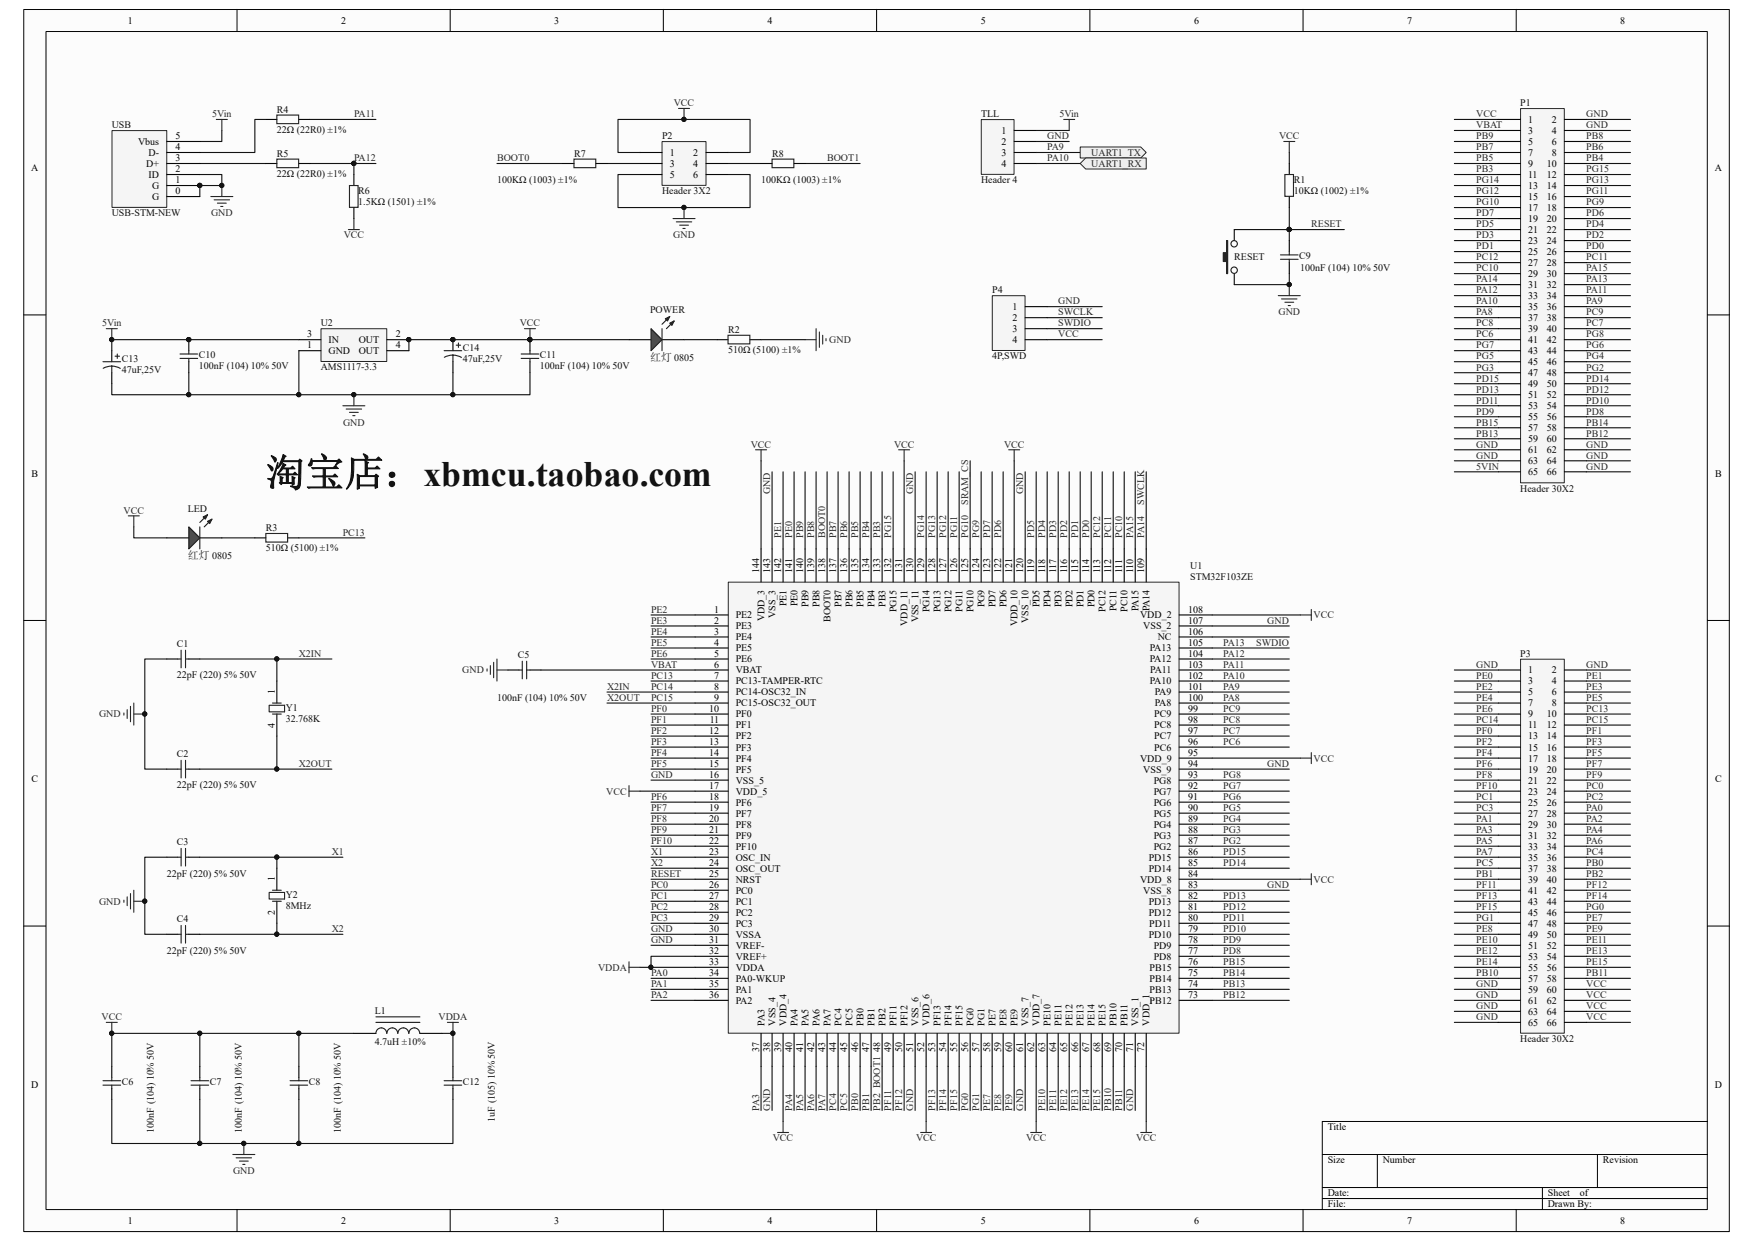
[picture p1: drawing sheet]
<svg xmlns="http://www.w3.org/2000/svg" width="297mm" height="210mm" viewBox="0 0 297 210" stroke-linecap="round" stroke-linejoin="round" font-family="sans-serif">
<defs><g id="words">
<text font-size="6.6" fill="#0e0e0e" x="45" y="82.3">淘宝店：xbmcu.taobao.com</text>
<g font-size="1.9" fill="#0e0e0e">
<text x="110.1" y="61">红灯 0805</text>
<text x="31.8" y="94.6">红灯 0805</text>
</g>
<g font-size="1.7">
<text x="21.6" y="4">1</text>
<text x="57.7" y="4">2</text>
<text x="93.9" y="4">3</text>
<text x="130" y="4">4</text>
<text x="166.1" y="4">5</text>
<text x="202.2" y="4">6</text>
<text x="238.2" y="4">7</text>
<text x="274.4" y="4">8</text>
<text x="29.7" y="23.6">5</text>
<text x="169.6" y="22.6">1</text>
<text x="258.7" y="20.8">1</text>
<text x="258.7" y="22.6">3</text>
<text x="262.8" y="20.8">2</text>
<text x="262.8" y="22.6">4</text>
<text x="5.3" y="29">A</text>
<text x="23.4" y="24.5">Vbus</text>
<text x="24.8" y="28.2">D+</text>
<text x="25.1" y="26.4">D-</text>
<text x="29.7" y="27.3">3</text>
<text x="29.7" y="25.4">4</text>
<text x="29.7" y="29.2">2</text>
<text x="113.4" y="26.4">1</text>
<text x="113.4" y="28.2">3</text>
<text x="117.4" y="26.4">2</text>
<text x="117.4" y="28.2">4</text>
<text x="169.6" y="24.5">2</text>
<text x="169.6" y="26.4">3</text>
<text x="169.6" y="28.2">4</text>
<text x="258.7" y="24.5">5</text>
<text x="258.7" y="26.4">7</text>
<text x="258.7" y="28.2">9</text>
<text x="261.9" y="28.2">10</text>
<text x="262.8" y="24.5">6</text>
<text x="262.8" y="26.4">8</text>
<text x="290.4" y="29">A</text>
<text x="25.1" y="30.1">ID</text>
<text x="25.7" y="32">G</text>
<text x="25.7" y="33.8">G</text>
<text x="29.7" y="31">1</text>
<text x="29.7" y="32.9">0</text>
<text x="113.4" y="30.1">5</text>
<text x="117.4" y="30.1">6</text>
<text x="258.7" y="30.1">11</text>
<text x="258.7" y="32">13</text>
<text x="258.7" y="33.8">15</text>
<text x="258.7" y="35.7">17</text>
<text x="261.9" y="30.1">12</text>
<text x="261.9" y="32">14</text>
<text x="261.9" y="33.8">16</text>
<text x="261.9" y="35.7">18</text>
<text x="258.7" y="37.5">19</text>
<text x="258.7" y="39.4">21</text>
<text x="258.7" y="41.3">23</text>
<text x="261.9" y="37.5">20</text>
<text x="261.9" y="39.4">22</text>
<text x="261.9" y="41.3">24</text>
<text x="258.7" y="43.1">25</text>
<text x="258.7" y="45">27</text>
<text x="258.7" y="46.9">29</text>
<text x="261.9" y="43.1">26</text>
<text x="261.9" y="45">28</text>
<text x="261.9" y="46.9">30</text>
<text x="171.4" y="52.5">1</text>
<text x="258.7" y="48.7">31</text>
<text x="258.7" y="50.6">33</text>
<text x="258.7" y="52.5">35</text>
<text x="261.9" y="48.7">32</text>
<text x="261.9" y="50.6">34</text>
<text x="261.9" y="52.5">36</text>
<text x="52" y="59">1</text>
<text x="52" y="57.1">3</text>
<text x="55.6" y="59.9">GND</text>
<text x="55.6" y="58">IN</text>
<text x="60.7" y="58">OUT</text>
<text x="60.7" y="59.9">OUT</text>
<text x="67" y="57.1">2</text>
<text x="67" y="59">4</text>
<text x="171.4" y="54.3">2</text>
<text x="171.4" y="56.2">3</text>
<text x="171.4" y="58">4</text>
<text x="258.7" y="54.3">37</text>
<text x="258.7" y="56.2">39</text>
<text x="258.7" y="58">41</text>
<text x="258.7" y="59.9">43</text>
<text x="261.9" y="54.3">38</text>
<text x="261.9" y="56.2">40</text>
<text x="261.9" y="58">42</text>
<text x="261.9" y="59.9">44</text>
<text x="258.7" y="61.8">45</text>
<text x="258.7" y="63.6">47</text>
<text x="258.7" y="65.5">49</text>
<text x="261.9" y="61.8">46</text>
<text x="261.9" y="63.6">48</text>
<text x="261.9" y="65.5">50</text>
<text x="258.7" y="67.4">51</text>
<text x="258.7" y="69.2">53</text>
<text x="258.7" y="71.1">55</text>
<text x="261.9" y="67.4">52</text>
<text x="261.9" y="69.2">54</text>
<text x="261.9" y="71.1">56</text>
<text x="258.7" y="72.9">57</text>
<text x="258.7" y="74.8">59</text>
<text x="258.7" y="76.7">61</text>
<text x="261.9" y="72.9">58</text>
<text x="261.9" y="74.8">60</text>
<text x="261.9" y="76.7">62</text>
<text x="5.3" y="80.6">B</text>
<text x="258.7" y="78.5">63</text>
<text x="258.7" y="80.4">65</text>
<text x="261.9" y="78.5">64</text>
<text x="261.9" y="80.4">66</text>
<text x="290.4" y="80.6">B</text>
<text x="128.5" y="97" transform="rotate(-90 128.5 97)">144</text>
<text x="130.4" y="97" transform="rotate(-90 130.4 97)">143</text>
<text x="132.2" y="97" transform="rotate(-90 132.2 97)">142</text>
<text x="134.1" y="97" transform="rotate(-90 134.1 97)">141</text>
<text x="136" y="97" transform="rotate(-90 136 97)">140</text>
<text x="137.8" y="97" transform="rotate(-90 137.8 97)">139</text>
<text x="139.7" y="97" transform="rotate(-90 139.7 97)">138</text>
<text x="141.6" y="97" transform="rotate(-90 141.6 97)">137</text>
<text x="143.4" y="97" transform="rotate(-90 143.4 97)">136</text>
<text x="145.3" y="97" transform="rotate(-90 145.3 97)">135</text>
<text x="147.1" y="97" transform="rotate(-90 147.1 97)">134</text>
<text x="149" y="97" transform="rotate(-90 149 97)">133</text>
<text x="150.9" y="97" transform="rotate(-90 150.9 97)">132</text>
<text x="152.7" y="97" transform="rotate(-90 152.7 97)">131</text>
<text x="154.6" y="97" transform="rotate(-90 154.6 97)">130</text>
<text x="156.5" y="97" transform="rotate(-90 156.5 97)">129</text>
<text x="158.3" y="97" transform="rotate(-90 158.3 97)">128</text>
<text x="160.2" y="97" transform="rotate(-90 160.2 97)">127</text>
<text x="162" y="97" transform="rotate(-90 162 97)">126</text>
<text x="163.9" y="97" transform="rotate(-90 163.9 97)">125</text>
<text x="165.8" y="97" transform="rotate(-90 165.8 97)">124</text>
<text x="167.6" y="97" transform="rotate(-90 167.6 97)">123</text>
<text x="169.5" y="97" transform="rotate(-90 169.5 97)">122</text>
<text x="171.4" y="97" transform="rotate(-90 171.4 97)">121</text>
<text x="173.2" y="97" transform="rotate(-90 173.2 97)">120</text>
<text x="175.1" y="97" transform="rotate(-90 175.1 97)">119</text>
<text x="176.9" y="97" transform="rotate(-90 176.9 97)">118</text>
<text x="178.8" y="97" transform="rotate(-90 178.8 97)">117</text>
<text x="180.7" y="97" transform="rotate(-90 180.7 97)">116</text>
<text x="182.5" y="97" transform="rotate(-90 182.5 97)">115</text>
<text x="184.4" y="97" transform="rotate(-90 184.4 97)">114</text>
<text x="186.3" y="97" transform="rotate(-90 186.3 97)">113</text>
<text x="188.1" y="97" transform="rotate(-90 188.1 97)">112</text>
<text x="190" y="97" transform="rotate(-90 190 97)">111</text>
<text x="191.9" y="97" transform="rotate(-90 191.9 97)">110</text>
<text x="193.7" y="97" transform="rotate(-90 193.7 97)">109</text>
<text x="120.9" y="103.7">1</text>
<text x="120.9" y="105.6">2</text>
<text x="120.9" y="107.4">3</text>
<text x="124.6" y="104.6">PE2</text>
<text x="124.6" y="106.5">PE3</text>
<text x="129.5" y="105.1" transform="rotate(-90 129.5 105.1)">VDD_3</text>
<text x="131.3" y="104.6" transform="rotate(-90 131.3 104.6)">VSS_3</text>
<text x="133.2" y="102.6" transform="rotate(-90 133.2 102.6)">PE1</text>
<text x="135" y="102.6" transform="rotate(-90 135 102.6)">PE0</text>
<text x="136.9" y="102.7" transform="rotate(-90 136.9 102.7)">PB9</text>
<text x="138.8" y="102.7" transform="rotate(-90 138.8 102.7)">PB8</text>
<text x="140.6" y="105.2" transform="rotate(-90 140.6 105.2)">BOOT0</text>
<text x="142.5" y="102.7" transform="rotate(-90 142.5 102.7)">PB7</text>
<text x="144.4" y="102.7" transform="rotate(-90 144.4 102.7)">PB6</text>
<text x="146.2" y="102.7" transform="rotate(-90 146.2 102.7)">PB5</text>
<text x="148.1" y="102.7" transform="rotate(-90 148.1 102.7)">PB4</text>
<text x="149.9" y="102.7" transform="rotate(-90 149.9 102.7)">PB3</text>
<text x="151.8" y="103.6" transform="rotate(-90 151.8 103.6)">PG15</text>
<text x="153.7" y="105.9" transform="rotate(-90 153.7 105.9)">VDD_11</text>
<text x="155.5" y="105.3" transform="rotate(-90 155.5 105.3)">VSS_11</text>
<text x="157.4" y="103.6" transform="rotate(-90 157.4 103.6)">PG14</text>
<text x="159.3" y="103.6" transform="rotate(-90 159.3 103.6)">PG13</text>
<text x="161.1" y="103.6" transform="rotate(-90 161.1 103.6)">PG12</text>
<text x="163" y="103.5" transform="rotate(-90 163 103.5)">PG11</text>
<text x="164.8" y="103.6" transform="rotate(-90 164.8 103.6)">PG10</text>
<text x="166.7" y="102.8" transform="rotate(-90 166.7 102.8)">PG9</text>
<text x="168.6" y="102.8" transform="rotate(-90 168.6 102.8)">PD7</text>
<text x="170.4" y="102.8" transform="rotate(-90 170.4 102.8)">PD6</text>
<text x="172.3" y="106" transform="rotate(-90 172.3 106)">VDD_10</text>
<text x="174.2" y="105.4" transform="rotate(-90 174.2 105.4)">VSS_10</text>
<text x="176" y="102.8" transform="rotate(-90 176 102.8)">PD5</text>
<text x="177.9" y="102.8" transform="rotate(-90 177.9 102.8)">PD4</text>
<text x="179.7" y="102.8" transform="rotate(-90 179.7 102.8)">PD3</text>
<text x="181.6" y="102.8" transform="rotate(-90 181.6 102.8)">PD2</text>
<text x="183.5" y="102.8" transform="rotate(-90 183.5 102.8)">PD1</text>
<text x="185.3" y="102.8" transform="rotate(-90 185.3 102.8)">PD0</text>
<text x="187.2" y="103.5" transform="rotate(-90 187.2 103.5)">PC12</text>
<text x="189.1" y="103.5" transform="rotate(-90 189.1 103.5)">PC11</text>
<text x="190.9" y="103.5" transform="rotate(-90 190.9 103.5)">PC10</text>
<text x="192.8" y="103.5" transform="rotate(-90 192.8 103.5)">PA15</text>
<text x="193" y="104.6">VDD_2</text>
<text x="193.6" y="106.5">VSS_2</text>
<text x="194.6" y="103.5" transform="rotate(-90 194.6 103.5)">PA14</text>
<text x="201.2" y="107.4">106</text>
<text x="201.2" y="105.6">107</text>
<text x="201.2" y="103.7">108</text>
<text x="120.9" y="109.3">4</text>
<text x="120.9" y="111.2">5</text>
<text x="120.9" y="113">6</text>
<text x="124.6" y="108.4">PE4</text>
<text x="124.6" y="110.2">PE5</text>
<text x="124.6" y="112.1">PE6</text>
<text x="124.6" y="114">VBAT</text>
<text x="194.7" y="112.1">PA12</text>
<text x="194.7" y="110.2">PA13</text>
<text x="194.8" y="114">PA11</text>
<text x="196" y="108.4">NC</text>
<text x="201.2" y="113">103</text>
<text x="201.2" y="111.2">104</text>
<text x="201.2" y="109.3">105</text>
<text x="258.7" y="114">1</text>
<text x="262.8" y="114">2</text>
<text x="46.5" y="117.5" transform="rotate(-90 46.5 117.5)">1</text>
<text x="120.9" y="114.9">7</text>
<text x="120.9" y="116.8">8</text>
<text x="120.9" y="118.6">9</text>
<text x="124.6" y="115.8">PC13-TAMPER-RTC</text>
<text x="124.6" y="117.7">PC14-OSC32_IN</text>
<text x="124.6" y="119.5">PC15-OSC32_OUT</text>
<text x="194.7" y="115.8">PA10</text>
<text x="195.5" y="119.5">PA8</text>
<text x="195.5" y="117.7">PA9</text>
<text x="201.2" y="118.6">100</text>
<text x="201.2" y="116.8">101</text>
<text x="201.2" y="114.9">102</text>
<text x="258.7" y="115.8">3</text>
<text x="258.7" y="117.7">5</text>
<text x="258.7" y="119.5">7</text>
<text x="262.8" y="115.8">4</text>
<text x="262.8" y="117.7">6</text>
<text x="262.8" y="119.5">8</text>
<text x="46.5" y="123.1" transform="rotate(-90 46.5 123.1)">4</text>
<text x="120.1" y="120.5">10</text>
<text x="120.1" y="124.2">12</text>
<text x="120.2" y="122.3">11</text>
<text x="124.6" y="121.4">PF0</text>
<text x="124.6" y="123.3">PF1</text>
<text x="124.6" y="125.1">PF2</text>
<text x="195.4" y="125.1">PC7</text>
<text x="195.4" y="123.3">PC8</text>
<text x="195.4" y="121.4">PC9</text>
<text x="201.2" y="124.2">97</text>
<text x="201.2" y="122.3">98</text>
<text x="201.2" y="120.5">99</text>
<text x="258.7" y="121.4">9</text>
<text x="258.7" y="123.3">11</text>
<text x="258.7" y="125.1">13</text>
<text x="261.9" y="121.4">10</text>
<text x="261.9" y="123.3">12</text>
<text x="261.9" y="125.1">14</text>
<text x="120.1" y="126.1">13</text>
<text x="120.1" y="127.9">14</text>
<text x="120.1" y="129.8">15</text>
<text x="120.1" y="131.7">16</text>
<text x="124.6" y="127">PF3</text>
<text x="124.6" y="128.9">PF4</text>
<text x="124.6" y="130.7">PF5</text>
<text x="193" y="128.9">VDD_9</text>
<text x="193.6" y="130.7">VSS_9</text>
<text x="195.4" y="127">PC6</text>
<text x="201.2" y="129.8">94</text>
<text x="201.2" y="126.1">96</text>
<text x="201.2" y="131.7">93</text>
<text x="201.2" y="127.9">95</text>
<text x="258.7" y="127">15</text>
<text x="258.7" y="128.9">17</text>
<text x="258.7" y="130.7">19</text>
<text x="261.9" y="127">16</text>
<text x="261.9" y="128.9">18</text>
<text x="261.9" y="130.7">20</text>
<text x="5.3" y="132.3">C</text>
<text x="120.1" y="133.5">17</text>
<text x="120.1" y="135.4">18</text>
<text x="120.1" y="137.2">19</text>
<text x="124.6" y="132.6">VSS_5</text>
<text x="124.6" y="134.5">VDD_5</text>
<text x="124.6" y="136.3">PF6</text>
<text x="195.4" y="136.3">PG6</text>
<text x="195.4" y="134.5">PG7</text>
<text x="195.4" y="132.6">PG8</text>
<text x="201.2" y="137.2">90</text>
<text x="201.2" y="135.4">91</text>
<text x="201.2" y="133.5">92</text>
<text x="258.7" y="132.6">21</text>
<text x="258.7" y="134.5">23</text>
<text x="258.7" y="136.3">25</text>
<text x="261.9" y="132.6">22</text>
<text x="261.9" y="134.5">24</text>
<text x="261.9" y="136.3">26</text>
<text x="290.4" y="132.3">C</text>
<text x="120.1" y="139.1">20</text>
<text x="120.1" y="141">21</text>
<text x="120.1" y="142.8">22</text>
<text x="124.6" y="138.2">PF7</text>
<text x="124.6" y="140">PF8</text>
<text x="124.6" y="141.9">PF9</text>
<text x="124.6" y="143.8">PF10</text>
<text x="195.4" y="143.8">PG2</text>
<text x="195.4" y="141.9">PG3</text>
<text x="195.4" y="140">PG4</text>
<text x="195.4" y="138.2">PG5</text>
<text x="201.2" y="142.8">87</text>
<text x="201.2" y="141">88</text>
<text x="201.2" y="139.1">89</text>
<text x="258.7" y="138.2">27</text>
<text x="258.7" y="140">29</text>
<text x="258.7" y="141.9">31</text>
<text x="258.7" y="143.8">33</text>
<text x="261.9" y="138.2">28</text>
<text x="261.9" y="140">30</text>
<text x="261.9" y="141.9">32</text>
<text x="261.9" y="143.8">34</text>
<text x="46.5" y="149.1" transform="rotate(-90 46.5 149.1)">1</text>
<text x="120.1" y="144.7">23</text>
<text x="120.1" y="146.6">24</text>
<text x="120.1" y="148.4">25</text>
<text x="124.6" y="145.6">OSC_IN</text>
<text x="124.6" y="147.5">OSC_OUT</text>
<text x="124.6" y="149.4">NRST</text>
<text x="193" y="149.4">VDD_8</text>
<text x="194.5" y="147.5">PD14</text>
<text x="194.5" y="145.6">PD15</text>
<text x="201.2" y="146.6">85</text>
<text x="201.2" y="144.7">86</text>
<text x="201.2" y="148.4">84</text>
<text x="258.7" y="145.6">35</text>
<text x="258.7" y="147.5">37</text>
<text x="258.7" y="149.4">39</text>
<text x="261.9" y="145.6">36</text>
<text x="261.9" y="147.5">38</text>
<text x="261.9" y="149.4">40</text>
<text x="46.5" y="154.9" transform="rotate(-90 46.5 154.9)">2</text>
<text x="120.1" y="150.3">26</text>
<text x="120.1" y="152.1">27</text>
<text x="120.1" y="154">28</text>
<text x="120.1" y="155.9">29</text>
<text x="124.6" y="151.2">PC0</text>
<text x="124.6" y="153.1">PC1</text>
<text x="124.6" y="154.9">PC2</text>
<text x="193.6" y="151.2">VSS_8</text>
<text x="194.5" y="154.9">PD12</text>
<text x="194.5" y="153.1">PD13</text>
<text x="201.2" y="155.9">80</text>
<text x="201.2" y="154">81</text>
<text x="201.2" y="152.1">82</text>
<text x="201.2" y="150.3">83</text>
<text x="258.7" y="151.2">41</text>
<text x="258.7" y="153.1">43</text>
<text x="258.7" y="154.9">45</text>
<text x="261.9" y="151.2">42</text>
<text x="261.9" y="153.1">44</text>
<text x="261.9" y="154.9">46</text>
<text x="120.1" y="157.7">30</text>
<text x="120.1" y="159.6">31</text>
<text x="120.1" y="161.5">32</text>
<text x="124.6" y="156.8">PC3</text>
<text x="124.6" y="158.7">VSSA</text>
<text x="124.6" y="160.5">VREF-</text>
<text x="194.5" y="158.7">PD10</text>
<text x="194.6" y="156.8">PD11</text>
<text x="195.4" y="160.5">PD9</text>
<text x="201.2" y="157.7">79</text>
<text x="201.2" y="161.5">77</text>
<text x="201.2" y="159.6">78</text>
<text x="258.7" y="156.8">47</text>
<text x="258.7" y="158.7">49</text>
<text x="258.7" y="160.5">51</text>
<text x="261.9" y="156.8">48</text>
<text x="261.9" y="158.7">50</text>
<text x="261.9" y="160.5">52</text>
<text x="120.1" y="163.3">33</text>
<text x="120.1" y="165.2">34</text>
<text x="120.1" y="167">35</text>
<text x="124.6" y="162.4">VREF+</text>
<text x="124.6" y="164.3">VDDA</text>
<text x="124.6" y="166.1">PA0-WKUP</text>
<text x="124.6" y="168">PA1</text>
<text x="194.6" y="168">PB13</text>
<text x="194.6" y="166.1">PB14</text>
<text x="194.6" y="164.3">PB15</text>
<text x="195.4" y="162.4">PD8</text>
<text x="201.2" y="167">74</text>
<text x="201.2" y="165.2">75</text>
<text x="201.2" y="163.3">76</text>
<text x="258.7" y="162.4">53</text>
<text x="258.7" y="164.3">55</text>
<text x="258.7" y="166.1">57</text>
<text x="258.7" y="168">59</text>
<text x="261.9" y="162.4">54</text>
<text x="261.9" y="164.3">56</text>
<text x="261.9" y="166.1">58</text>
<text x="261.9" y="168">60</text>
<text x="120.1" y="168.9">36</text>
<text x="124.6" y="169.8">PA2</text>
<text x="129.5" y="173.6" transform="rotate(-90 129.5 173.6)">PA3</text>
<text x="131.3" y="173.6" transform="rotate(-90 131.3 173.6)">VSS_4</text>
<text x="133.2" y="173.6" transform="rotate(-90 133.2 173.6)">VDD_4</text>
<text x="135" y="173.6" transform="rotate(-90 135 173.6)">PA4</text>
<text x="136.9" y="173.6" transform="rotate(-90 136.9 173.6)">PA5</text>
<text x="138.8" y="173.6" transform="rotate(-90 138.8 173.6)">PA6</text>
<text x="140.6" y="173.6" transform="rotate(-90 140.6 173.6)">PA7</text>
<text x="142.5" y="173.6" transform="rotate(-90 142.5 173.6)">PC4</text>
<text x="144.4" y="173.6" transform="rotate(-90 144.4 173.6)">PC5</text>
<text x="146.2" y="173.6" transform="rotate(-90 146.2 173.6)">PB0</text>
<text x="148.1" y="173.6" transform="rotate(-90 148.1 173.6)">PB1</text>
<text x="149.9" y="173.6" transform="rotate(-90 149.9 173.6)">PB2</text>
<text x="151.8" y="173.6" transform="rotate(-90 151.8 173.6)">PF11</text>
<text x="153.7" y="173.6" transform="rotate(-90 153.7 173.6)">PF12</text>
<text x="155.5" y="173.6" transform="rotate(-90 155.5 173.6)">VSS_6</text>
<text x="157.4" y="173.6" transform="rotate(-90 157.4 173.6)">VDD_6</text>
<text x="159.3" y="173.6" transform="rotate(-90 159.3 173.6)">PF13</text>
<text x="161.1" y="173.6" transform="rotate(-90 161.1 173.6)">PF14</text>
<text x="163" y="173.6" transform="rotate(-90 163 173.6)">PF15</text>
<text x="164.8" y="173.6" transform="rotate(-90 164.8 173.6)">PG0</text>
<text x="166.7" y="173.6" transform="rotate(-90 166.7 173.6)">PG1</text>
<text x="168.6" y="173.6" transform="rotate(-90 168.6 173.6)">PE7</text>
<text x="170.4" y="173.6" transform="rotate(-90 170.4 173.6)">PE8</text>
<text x="172.3" y="173.6" transform="rotate(-90 172.3 173.6)">PE9</text>
<text x="174.2" y="173.6" transform="rotate(-90 174.2 173.6)">VSS_7</text>
<text x="176" y="173.6" transform="rotate(-90 176 173.6)">VDD_7</text>
<text x="177.9" y="173.6" transform="rotate(-90 177.9 173.6)">PE10</text>
<text x="179.7" y="173.6" transform="rotate(-90 179.7 173.6)">PE11</text>
<text x="181.6" y="173.6" transform="rotate(-90 181.6 173.6)">PE12</text>
<text x="183.5" y="173.6" transform="rotate(-90 183.5 173.6)">PE13</text>
<text x="185.3" y="173.6" transform="rotate(-90 185.3 173.6)">PE14</text>
<text x="187.2" y="173.6" transform="rotate(-90 187.2 173.6)">PE15</text>
<text x="189.1" y="173.6" transform="rotate(-90 189.1 173.6)">PB10</text>
<text x="190.9" y="173.6" transform="rotate(-90 190.9 173.6)">PB11</text>
<text x="192.8" y="173.6" transform="rotate(-90 192.8 173.6)">VSS_1</text>
<text x="194.6" y="173.6" transform="rotate(-90 194.6 173.6)">VDD_1</text>
<text x="194.6" y="169.8">PB12</text>
<text x="201.2" y="168.9">73</text>
<text x="258.7" y="169.8">61</text>
<text x="258.7" y="171.7">63</text>
<text x="258.7" y="173.6">65</text>
<text x="261.9" y="169.8">62</text>
<text x="261.9" y="171.7">64</text>
<text x="261.9" y="173.6">66</text>
<text x="128.5" y="178.1" transform="rotate(-90 128.5 178.1)">37</text>
<text x="130.4" y="178.1" transform="rotate(-90 130.4 178.1)">38</text>
<text x="132.2" y="178.1" transform="rotate(-90 132.2 178.1)">39</text>
<text x="134.1" y="178.1" transform="rotate(-90 134.1 178.1)">40</text>
<text x="136" y="178.1" transform="rotate(-90 136 178.1)">41</text>
<text x="137.8" y="178.1" transform="rotate(-90 137.8 178.1)">42</text>
<text x="139.7" y="178.1" transform="rotate(-90 139.7 178.1)">43</text>
<text x="141.6" y="178.1" transform="rotate(-90 141.6 178.1)">44</text>
<text x="143.4" y="178.1" transform="rotate(-90 143.4 178.1)">45</text>
<text x="145.3" y="178.1" transform="rotate(-90 145.3 178.1)">46</text>
<text x="147.1" y="178.1" transform="rotate(-90 147.1 178.1)">47</text>
<text x="149" y="178.1" transform="rotate(-90 149 178.1)">48</text>
<text x="150.9" y="178.1" transform="rotate(-90 150.9 178.1)">49</text>
<text x="152.7" y="178.1" transform="rotate(-90 152.7 178.1)">50</text>
<text x="154.6" y="178.1" transform="rotate(-90 154.6 178.1)">51</text>
<text x="156.5" y="178.1" transform="rotate(-90 156.5 178.1)">52</text>
<text x="158.3" y="178.1" transform="rotate(-90 158.3 178.1)">53</text>
<text x="160.2" y="178.1" transform="rotate(-90 160.2 178.1)">54</text>
<text x="162" y="178.1" transform="rotate(-90 162 178.1)">55</text>
<text x="163.9" y="178.1" transform="rotate(-90 163.9 178.1)">56</text>
<text x="165.8" y="178.1" transform="rotate(-90 165.8 178.1)">57</text>
<text x="167.6" y="178.1" transform="rotate(-90 167.6 178.1)">58</text>
<text x="169.5" y="178.1" transform="rotate(-90 169.5 178.1)">59</text>
<text x="171.4" y="178.1" transform="rotate(-90 171.4 178.1)">60</text>
<text x="173.2" y="178.1" transform="rotate(-90 173.2 178.1)">61</text>
<text x="175.1" y="178.1" transform="rotate(-90 175.1 178.1)">62</text>
<text x="176.9" y="178.1" transform="rotate(-90 176.9 178.1)">63</text>
<text x="178.8" y="178.1" transform="rotate(-90 178.8 178.1)">64</text>
<text x="180.7" y="178.1" transform="rotate(-90 180.7 178.1)">65</text>
<text x="182.5" y="178.1" transform="rotate(-90 182.5 178.1)">66</text>
<text x="184.4" y="178.1" transform="rotate(-90 184.4 178.1)">67</text>
<text x="186.3" y="178.1" transform="rotate(-90 186.3 178.1)">68</text>
<text x="188.1" y="178.1" transform="rotate(-90 188.1 178.1)">69</text>
<text x="190" y="178.1" transform="rotate(-90 190 178.1)">70</text>
<text x="191.9" y="178.1" transform="rotate(-90 191.9 178.1)">71</text>
<text x="193.7" y="178.1" transform="rotate(-90 193.7 178.1)">72</text>
<text x="5.3" y="184.1">D</text>
<text x="290.4" y="184.1">D</text>
<text x="224.8" y="191.3">Title</text>
<text x="224.8" y="196.8">Size</text>
<text x="234.1" y="196.8">Number</text>
<text x="271.4" y="196.8">Revision</text>
<text x="224.8" y="202.4">Date:</text>
<text x="262.1" y="202.4">Sheet</text>
<text x="267.5" y="202.4">of</text>
<text x="21.6" y="207.1">1</text>
<text x="57.7" y="207.1">2</text>
<text x="93.9" y="207.1">3</text>
<text x="130" y="207.1">4</text>
<text x="166.1" y="207.1">5</text>
<text x="202.2" y="207.1">6</text>
<text x="224.8" y="204.3">File:</text>
<text x="238.2" y="207.1">7</text>
<text x="262.1" y="204.3">Drawn By:</text>
<text x="274.4" y="207.1">8</text>
</g>
<g font-size="1.7" fill="#262626">
<text x="114.1" y="18">VCC</text>
<text x="35.9" y="19.9">5Vin</text>
<text x="59.9" y="19.9">PA11</text>
<text x="177.3" y="23.6">GND</text>
<text x="179.4" y="19.9">5Vin</text>
<text x="216.6" y="23.6">VCC</text>
<text x="250" y="19.9">VCC</text>
<text x="250" y="21.7">VBAT</text>
<text x="250" y="23.6">PB9</text>
<text x="268.6" y="19.9">GND</text>
<text x="268.6" y="21.7">GND</text>
<text x="268.6" y="23.6">PB8</text>
<text x="59.9" y="27.3">PA12</text>
<text x="84.2" y="27.3">BOOT0</text>
<text x="140" y="27.3">BOOT1</text>
<text x="177.3" y="25.4">PA9</text>
<text x="177.3" y="27.3">PA10</text>
<text x="184.8" y="26.4">UART1_TX</text>
<text x="184.8" y="28.2">UART1_RX</text>
<text x="250" y="25.4">PB7</text>
<text x="250" y="27.3">PB5</text>
<text x="250" y="29.2">PB3</text>
<text x="268.6" y="25.4">PB6</text>
<text x="268.6" y="27.3">PB4</text>
<text x="268.6" y="29.2">PG15</text>
<text x="250" y="31">PG14</text>
<text x="250" y="32.9">PG12</text>
<text x="250" y="34.8">PG10</text>
<text x="268.6" y="31">PG13</text>
<text x="268.6" y="32.9">PG11</text>
<text x="268.6" y="34.8">PG9</text>
<text x="35.7" y="36.6">GND</text>
<text x="58.2" y="40.3">VCC</text>
<text x="114" y="40.3">GND</text>
<text x="222" y="38.5">RESET</text>
<text x="250" y="36.6">PD7</text>
<text x="250" y="38.5">PD5</text>
<text x="250" y="40.3">PD3</text>
<text x="268.6" y="36.6">PD6</text>
<text x="268.6" y="38.5">PD4</text>
<text x="268.6" y="40.3">PD2</text>
<text x="250" y="42.2">PD1</text>
<text x="250" y="44.1">PC12</text>
<text x="250" y="45.9">PC10</text>
<text x="250" y="47.8">PA14</text>
<text x="268.6" y="42.2">PD0</text>
<text x="268.6" y="44.1">PC11</text>
<text x="268.6" y="45.9">PA15</text>
<text x="268.6" y="47.8">PA13</text>
<text x="179.2" y="51.5">GND</text>
<text x="179.2" y="53.4">SWCLK</text>
<text x="216.5" y="53.4">GND</text>
<text x="250" y="49.7">PA12</text>
<text x="250" y="51.5">PA10</text>
<text x="250" y="53.4">PA8</text>
<text x="268.6" y="49.7">PA11</text>
<text x="268.6" y="51.5">PA9</text>
<text x="268.6" y="53.4">PC9</text>
<text x="17.3" y="55.2">5Vin</text>
<text x="88" y="55.2">VCC</text>
<text x="140.4" y="58">GND</text>
<text x="179.2" y="55.2">SWDIO</text>
<text x="179.2" y="57.1">VCC</text>
<text x="250" y="55.2">PC8</text>
<text x="250" y="57.1">PC6</text>
<text x="250" y="59">PG7</text>
<text x="268.6" y="55.2">PC7</text>
<text x="268.6" y="57.1">PG8</text>
<text x="268.6" y="59">PG6</text>
<text x="250" y="60.8">PG5</text>
<text x="250" y="62.7">PG3</text>
<text x="250" y="64.6">PD15</text>
<text x="268.6" y="60.8">PG4</text>
<text x="268.6" y="62.7">PG2</text>
<text x="268.6" y="64.6">PD14</text>
<text x="250" y="66.4">PD13</text>
<text x="250" y="68.3">PD11</text>
<text x="250" y="70.1">PD9</text>
<text x="268.6" y="66.4">PD12</text>
<text x="268.6" y="68.3">PD10</text>
<text x="268.6" y="70.1">PD8</text>
<text x="58.1" y="72">GND</text>
<text x="127.1" y="75.7">VCC</text>
<text x="151.4" y="75.7">VCC</text>
<text x="170" y="75.7">VCC</text>
<text x="250" y="72">PB15</text>
<text x="250" y="73.9">PB13</text>
<text x="250" y="75.7">GND</text>
<text x="250" y="77.6">GND</text>
<text x="268.6" y="72">PB14</text>
<text x="268.6" y="73.9">PB12</text>
<text x="268.6" y="75.7">GND</text>
<text x="268.6" y="77.6">GND</text>
<text x="130.4" y="83.6" transform="rotate(-90 130.4 83.6)">GND</text>
<text x="154.6" y="83.6" transform="rotate(-90 154.6 83.6)">GND</text>
<text x="173.2" y="83.6" transform="rotate(-90 173.2 83.6)">GND</text>
<text x="250" y="79.5">5VIN</text>
<text x="268.6" y="79.5">GND</text>
<text x="20.9" y="86.9">VCC</text>
<text x="163.9" y="85.4" transform="rotate(-90 163.9 85.4)">SRAM_CS</text>
<text x="193.7" y="85.4" transform="rotate(-90 193.7 85.4)">SWCLK</text>
<text x="58" y="90.6">PC13</text>
<text x="132.2" y="91" transform="rotate(-90 132.2 91)">PE1</text>
<text x="134.1" y="91" transform="rotate(-90 134.1 91)">PE0</text>
<text x="136" y="91" transform="rotate(-90 136 91)">PB9</text>
<text x="137.8" y="91" transform="rotate(-90 137.8 91)">PB8</text>
<text x="139.7" y="91" transform="rotate(-90 139.7 91)">BOOT0</text>
<text x="141.6" y="91" transform="rotate(-90 141.6 91)">PB7</text>
<text x="143.4" y="91" transform="rotate(-90 143.4 91)">PB6</text>
<text x="145.3" y="91" transform="rotate(-90 145.3 91)">PB5</text>
<text x="147.1" y="91" transform="rotate(-90 147.1 91)">PB4</text>
<text x="149" y="91" transform="rotate(-90 149 91)">PB3</text>
<text x="150.9" y="91" transform="rotate(-90 150.9 91)">PG15</text>
<text x="156.5" y="91" transform="rotate(-90 156.5 91)">PG14</text>
<text x="158.3" y="91" transform="rotate(-90 158.3 91)">PG13</text>
<text x="160.2" y="91" transform="rotate(-90 160.2 91)">PG12</text>
<text x="162" y="91" transform="rotate(-90 162 91)">PG11</text>
<text x="163.9" y="91" transform="rotate(-90 163.9 91)">PG10</text>
<text x="165.8" y="91" transform="rotate(-90 165.8 91)">PG9</text>
<text x="167.6" y="91" transform="rotate(-90 167.6 91)">PD7</text>
<text x="169.5" y="91" transform="rotate(-90 169.5 91)">PD6</text>
<text x="175.1" y="91" transform="rotate(-90 175.1 91)">PD5</text>
<text x="176.9" y="91" transform="rotate(-90 176.9 91)">PD4</text>
<text x="178.8" y="91" transform="rotate(-90 178.8 91)">PD3</text>
<text x="180.7" y="91" transform="rotate(-90 180.7 91)">PD2</text>
<text x="182.5" y="91" transform="rotate(-90 182.5 91)">PD1</text>
<text x="184.4" y="91" transform="rotate(-90 184.4 91)">PD0</text>
<text x="186.3" y="91" transform="rotate(-90 186.3 91)">PC12</text>
<text x="188.1" y="91" transform="rotate(-90 188.1 91)">PC11</text>
<text x="190" y="91" transform="rotate(-90 190 91)">PC10</text>
<text x="191.9" y="91" transform="rotate(-90 191.9 91)">PA15</text>
<text x="193.7" y="91" transform="rotate(-90 193.7 91)">PA14</text>
<text x="110.2" y="103.7">PE2</text>
<text x="110.2" y="105.6">PE3</text>
<text x="110.2" y="107.4">PE4</text>
<text x="214.6" y="105.6">GND</text>
<text x="222.4" y="104.6">VCC</text>
<text x="50.6" y="111.2">X2IN</text>
<text x="78.3" y="114">GND</text>
<text x="110.2" y="109.3">PE5</text>
<text x="110.2" y="111.2">PE6</text>
<text x="110.2" y="113">VBAT</text>
<text x="207.1" y="113">PA11</text>
<text x="207.1" y="111.2">PA12</text>
<text x="207.1" y="109.3">PA13</text>
<text x="212.7" y="109.3">SWDIO</text>
<text x="250" y="113">GND</text>
<text x="268.6" y="113">GND</text>
<text x="102.8" y="116.8">X2IN</text>
<text x="102.8" y="118.6">X2OUT</text>
<text x="110.2" y="114.9">PC13</text>
<text x="110.2" y="116.8">PC14</text>
<text x="110.2" y="118.6">PC15</text>
<text x="207.1" y="118.6">PA8</text>
<text x="207.1" y="116.8">PA9</text>
<text x="207.1" y="114.9">PA10</text>
<text x="250" y="114.9">PE0</text>
<text x="250" y="116.8">PE2</text>
<text x="250" y="118.6">PE4</text>
<text x="268.6" y="114.9">PE1</text>
<text x="268.6" y="116.8">PE3</text>
<text x="268.6" y="118.6">PE5</text>
<text x="16.8" y="121.4">GND</text>
<text x="110.2" y="120.5">PF0</text>
<text x="110.2" y="122.3">PF1</text>
<text x="110.2" y="124.2">PF2</text>
<text x="207.1" y="124.2">PC7</text>
<text x="207.1" y="122.3">PC8</text>
<text x="207.1" y="120.5">PC9</text>
<text x="250" y="120.5">PE6</text>
<text x="250" y="122.3">PC14</text>
<text x="250" y="124.2">PF0</text>
<text x="268.6" y="120.5">PC13</text>
<text x="268.6" y="122.3">PC15</text>
<text x="268.6" y="124.2">PF1</text>
<text x="50.6" y="129.8">X2OUT</text>
<text x="110.2" y="126.1">PF3</text>
<text x="110.2" y="127.9">PF4</text>
<text x="110.2" y="129.8">PF5</text>
<text x="110.2" y="131.7">GND</text>
<text x="207.1" y="131.7">PG8</text>
<text x="207.1" y="126.1">PC6</text>
<text x="214.6" y="129.8">GND</text>
<text x="222.4" y="128.9">VCC</text>
<text x="250" y="126.1">PF2</text>
<text x="250" y="127.9">PF4</text>
<text x="250" y="129.8">PF6</text>
<text x="250" y="131.7">PF8</text>
<text x="268.6" y="126.1">PF3</text>
<text x="268.6" y="127.9">PF5</text>
<text x="268.6" y="129.8">PF7</text>
<text x="268.6" y="131.7">PF9</text>
<text x="102.7" y="134.5">VCC</text>
<text x="110.2" y="135.4">PF6</text>
<text x="110.2" y="137.2">PF7</text>
<text x="207.1" y="137.2">PG5</text>
<text x="207.1" y="135.4">PG6</text>
<text x="207.1" y="133.5">PG7</text>
<text x="250" y="133.5">PF10</text>
<text x="250" y="135.4">PC1</text>
<text x="250" y="137.2">PC3</text>
<text x="268.6" y="133.5">PC0</text>
<text x="268.6" y="135.4">PC2</text>
<text x="268.6" y="137.2">PA0</text>
<text x="110.2" y="139.1">PF8</text>
<text x="110.2" y="141">PF9</text>
<text x="110.2" y="142.8">PF10</text>
<text x="207.1" y="142.8">PG2</text>
<text x="207.1" y="141">PG3</text>
<text x="207.1" y="139.1">PG4</text>
<text x="250" y="139.1">PA1</text>
<text x="250" y="141">PA3</text>
<text x="250" y="142.8">PA5</text>
<text x="268.6" y="139.1">PA2</text>
<text x="268.6" y="141">PA4</text>
<text x="268.6" y="142.8">PA6</text>
<text x="56.2" y="144.7">X1</text>
<text x="110.2" y="148.4">RESET</text>
<text x="110.2" y="144.7">X1</text>
<text x="110.2" y="146.6">X2</text>
<text x="207.1" y="146.6">PD14</text>
<text x="207.1" y="144.7">PD15</text>
<text x="222.4" y="149.4">VCC</text>
<text x="250" y="144.7">PA7</text>
<text x="250" y="146.6">PC5</text>
<text x="250" y="148.4">PB1</text>
<text x="268.6" y="144.7">PC4</text>
<text x="268.6" y="146.6">PB0</text>
<text x="268.6" y="148.4">PB2</text>
<text x="16.8" y="153.1">GND</text>
<text x="110.2" y="150.3">PC0</text>
<text x="110.2" y="152.1">PC1</text>
<text x="110.2" y="154">PC2</text>
<text x="110.2" y="155.9">PC3</text>
<text x="207.1" y="155.9">PD11</text>
<text x="207.1" y="154">PD12</text>
<text x="207.1" y="152.1">PD13</text>
<text x="214.6" y="150.3">GND</text>
<text x="250" y="150.3">PF11</text>
<text x="250" y="152.1">PF13</text>
<text x="250" y="154">PF15</text>
<text x="250" y="155.9">PG1</text>
<text x="268.6" y="150.3">PF12</text>
<text x="268.6" y="152.1">PF14</text>
<text x="268.6" y="154">PG0</text>
<text x="268.6" y="155.9">PE7</text>
<text x="56.2" y="157.7">X2</text>
<text x="110.2" y="159.6">GND</text>
<text x="110.2" y="157.7">GND</text>
<text x="207.1" y="161.5">PD8</text>
<text x="207.1" y="159.6">PD9</text>
<text x="207.1" y="157.7">PD10</text>
<text x="250" y="157.7">PE8</text>
<text x="250" y="159.6">PE10</text>
<text x="250" y="161.5">PE12</text>
<text x="268.6" y="157.7">PE9</text>
<text x="268.6" y="159.6">PE11</text>
<text x="268.6" y="161.5">PE13</text>
<text x="101.3" y="164.3">VDDA</text>
<text x="110.2" y="165.2">PA0</text>
<text x="110.2" y="167">PA1</text>
<text x="207.1" y="167">PB13</text>
<text x="207.1" y="165.2">PB14</text>
<text x="207.1" y="163.3">PB15</text>
<text x="250" y="163.3">PE14</text>
<text x="250" y="165.2">PB10</text>
<text x="250" y="167">GND</text>
<text x="268.6" y="163.3">PE15</text>
<text x="268.6" y="165.2">PB11</text>
<text x="268.6" y="167">VCC</text>
<text x="17.2" y="172.6">VCC</text>
<text x="74.3" y="172.6">VDDA</text>
<text x="110.2" y="168.9">PA2</text>
<text x="207.1" y="168.9">PB12</text>
<text x="250" y="168.9">GND</text>
<text x="250" y="170.8">GND</text>
<text x="250" y="172.6">GND</text>
<text x="268.6" y="168.9">VCC</text>
<text x="268.6" y="170.8">VCC</text>
<text x="268.6" y="172.6">VCC</text>
<text x="128.5" y="187.9" transform="rotate(-90 128.5 187.9)">PA3</text>
<text x="130.4" y="187.9" transform="rotate(-90 130.4 187.9)">GND</text>
<text x="134.1" y="187.9" transform="rotate(-90 134.1 187.9)">PA4</text>
<text x="136" y="187.9" transform="rotate(-90 136 187.9)">PA5</text>
<text x="137.8" y="187.9" transform="rotate(-90 137.8 187.9)">PA6</text>
<text x="139.7" y="187.9" transform="rotate(-90 139.7 187.9)">PA7</text>
<text x="141.6" y="187.9" transform="rotate(-90 141.6 187.9)">PC4</text>
<text x="143.4" y="187.9" transform="rotate(-90 143.4 187.9)">PC5</text>
<text x="145.3" y="187.9" transform="rotate(-90 145.3 187.9)">PB0</text>
<text x="147.1" y="187.9" transform="rotate(-90 147.1 187.9)">PB1</text>
<text x="149" y="187.9" transform="rotate(-90 149 187.9)">PB2 BOOT1</text>
<text x="150.9" y="187.9" transform="rotate(-90 150.9 187.9)">PF11</text>
<text x="152.7" y="187.9" transform="rotate(-90 152.7 187.9)">PF12</text>
<text x="154.6" y="187.9" transform="rotate(-90 154.6 187.9)">GND</text>
<text x="158.3" y="187.9" transform="rotate(-90 158.3 187.9)">PF13</text>
<text x="160.2" y="187.9" transform="rotate(-90 160.2 187.9)">PF14</text>
<text x="162" y="187.9" transform="rotate(-90 162 187.9)">PF15</text>
<text x="163.9" y="187.9" transform="rotate(-90 163.9 187.9)">PG0</text>
<text x="165.8" y="187.9" transform="rotate(-90 165.8 187.9)">PG1</text>
<text x="167.6" y="187.9" transform="rotate(-90 167.6 187.9)">PE7</text>
<text x="169.5" y="187.9" transform="rotate(-90 169.5 187.9)">PE8</text>
<text x="171.4" y="187.9" transform="rotate(-90 171.4 187.9)">PE9</text>
<text x="173.2" y="187.9" transform="rotate(-90 173.2 187.9)">GND</text>
<text x="176.9" y="187.9" transform="rotate(-90 176.9 187.9)">PE10</text>
<text x="178.8" y="187.9" transform="rotate(-90 178.8 187.9)">PE11</text>
<text x="180.7" y="187.9" transform="rotate(-90 180.7 187.9)">PE12</text>
<text x="182.5" y="187.9" transform="rotate(-90 182.5 187.9)">PE13</text>
<text x="184.4" y="187.9" transform="rotate(-90 184.4 187.9)">PE14</text>
<text x="186.3" y="187.9" transform="rotate(-90 186.3 187.9)">PE15</text>
<text x="188.1" y="187.9" transform="rotate(-90 188.1 187.9)">PB10</text>
<text x="190" y="187.9" transform="rotate(-90 190 187.9)">PB11</text>
<text x="191.9" y="187.9" transform="rotate(-90 191.9 187.9)">GND</text>
<text x="130.8" y="193.1">VCC</text>
<text x="155.1" y="193.1">VCC</text>
<text x="173.7" y="193.1">VCC</text>
<text x="192.4" y="193.1">VCC</text>
<text x="39.5" y="198.7">GND</text>
</g>
<g font-size="1.7" fill="#0e0e0e">
<text x="257.4" y="18">P1</text>
<text x="18.9" y="21.7">USB</text>
<text x="46.9" y="19.1">R4</text>
<text x="46.9" y="22.5">22Ω (22R0) ±1%</text>
<text x="112.1" y="23.6">P2</text>
<text x="166.1" y="19.9">TLL</text>
<text x="46.9" y="26.5">R5</text>
<text x="46.9" y="29.9">22Ω (22R0) ±1%</text>
<text x="97.2" y="26.5">R7</text>
<text x="130.7" y="26.5">R8</text>
<text x="60.7" y="32.9">R6</text>
<text x="60.7" y="34.8">1.5KΩ (1501) ±1%</text>
<text x="84.2" y="31">100KΩ (1003) ±1%</text>
<text x="112.1" y="32.9">Header 3X2</text>
<text x="128.9" y="31">100KΩ (1003) ±1%</text>
<text x="166.1" y="31">Header 4</text>
<text x="219.1" y="31">R1</text>
<text x="219.1" y="32.9">10KΩ (1002) ±1%</text>
<text x="18.9" y="36.6">USB-STM-NEW</text>
<text x="209" y="44.1">RESET</text>
<text x="220" y="43.9">C9</text>
<text x="220.2" y="45.9">100nF (104) 10% 50V</text>
<text x="110.1" y="53">POWER</text>
<text x="168" y="49.7">P4</text>
<text x="54.3" y="55.2">U2</text>
<text x="78.4" y="59.4">C14</text>
<text x="123.3" y="56.4">R2</text>
<text x="123.3" y="59.7">510Ω (5100) ±1%</text>
<text x="20.6" y="61.2">C13</text>
<text x="20.6" y="63.1">47uF,25V</text>
<text x="33.7" y="60.7">C10</text>
<text x="33.7" y="62.5">100nF (104) 10% 50V</text>
<text x="54.3" y="62.7">AMS1117-3.3</text>
<text x="78.4" y="61.2">47uF,25V</text>
<text x="91.4" y="60.7">C11</text>
<text x="91.4" y="62.5">100nF (104) 10% 50V</text>
<text x="168" y="60.8">4P,SWD</text>
<text x="257.4" y="83.2">Header 30X2</text>
<text x="31.8" y="86.6">LED</text>
<text x="45" y="89.9">R3</text>
<text x="45" y="93.3">510Ω (5100) ±1%</text>
<text x="201.5" y="96.3">U1</text>
<text x="201.5" y="98.1">STM32F103ZE</text>
<text x="29.9" y="109.5">C1</text>
<text x="87.7" y="111.3">C5</text>
<text x="257.4" y="111.2">P3</text>
<text x="29.9" y="114.7">22pF (220) 5% 50V</text>
<text x="84.2" y="118.6">100nF (104) 10% 50V</text>
<text x="48.4" y="120.3">Y1</text>
<text x="48.4" y="122.1">32.768K</text>
<text x="29.9" y="128.1">C2</text>
<text x="29.9" y="133.3">22pF (220) 5% 50V</text>
<text x="29.9" y="143">C3</text>
<text x="28.2" y="148.4">22pF (220) 5% 50V</text>
<text x="48.4" y="152">Y2</text>
<text x="48.4" y="153.8">8MHz</text>
<text x="28.2" y="161.5">22pF (220) 5% 50V</text>
<text x="29.9" y="156">C4</text>
<text x="63.5" y="171.5">L1</text>
<text x="63.5" y="176.9">4.7uH ±10%</text>
<text x="257.4" y="176.4">Header 30X2</text>
<text x="20.6" y="183.6">C6</text>
<text x="35.5" y="183.6">C7</text>
<text x="52.3" y="183.6">C8</text>
<text x="78.4" y="183.6">C12</text>
<text x="26" y="191.6" transform="rotate(-90 26 191.6)">100nF (104) 10% 50V</text>
<text x="40.9" y="191.6" transform="rotate(-90 40.9 191.6)">100nF (104) 10% 50V</text>
<text x="57.7" y="191.6" transform="rotate(-90 57.7 191.6)">100nF (104) 10% 50V</text>
<text x="83.8" y="189.8" transform="rotate(-90 83.8 189.8)">1uF (105) 10% 50V</text>
</g>
</g></defs>
<path d="M4.1 1.7h288.7v206.7h-288.7z" fill="#fcfcfc"/>
<path d="M4 1.6h288.8v206.8h-288.8z" fill="none" stroke="#000" stroke-width=".17"/>
<path d="M7.8 5.4h281.3v199.3h-281.3z" fill="#fcfcfc"/>
<g fill="none" stroke="#000" stroke-width=".17">
<path d="M7.8 5.3h281.3v199.4h-281.3zM40.1 1.6v3.7M76.2 1.6v3.7M112.3 1.6v3.7M148.4 1.6v3.7M184.5 1.6v3.7M220.6 1.6v3.7M256.7 1.6v3.7M4 53.3h3.7M289.1 53.3h3.7M4 105h3.7M289.1 105h3.7"/>
<path d="M4 156.7h3.7M289.1 156.7h3.7M223.9 195.4h65.2M233.2 195.4v5.6M270.5 195.4v5.6M289.1 189.8h-65.2v14.9M40.1 204.7v3.7M76.2 204.7v3.7M112.3 204.7v3.7M148.4 204.7v3.7M184.5 204.7v3.7M220.6 204.7v3.7"/>
<path d="M223.9 201h65.2M223.9 202.8h65.2M256.7 204.7v3.7M261.2 201v3.7"/>
</g>
<g fill="none" stroke="#0e0e0e" stroke-width=".19">
<path d="M33.8 27.7h11.2M37.6 22.1v1.8h-3.8M52.5 27.7h11.2M246.3 20.2h7.4M246.3 22.1h7.4M246.3 23.9h7.4M246.3 25.8h7.4M246.3 27.7h7.4M246.3 29.5h7.4M246.3 31.4h7.4M246.3 33.3h7.4M246.3 35.1h7.4"/>
<path d="M246.3 37h7.4M246.3 38.8h7.4M268.6 20.2h7.5M268.6 22.1h7.5M268.6 23.9h7.5M268.6 25.8h7.5M268.6 27.7h7.5M268.6 29.5h7.5M268.6 31.4h7.5M268.6 33.3h7.5M268.6 35.1h7.5M268.6 37h7.5"/>
<path d="M268.6 38.8h7.5M115.8 57.5h5.6M246.3 40.7h7.4M246.3 42.6h7.4M246.3 44.4h7.4M246.3 46.3h7.4M246.3 48.2h7.4M246.3 50h7.4M246.3 51.9h7.4M246.3 53.8h7.4M246.3 55.6h7.4M246.3 57.5h7.4"/>
<path d="M246.3 59.3h7.4M268.6 40.7h7.5M268.6 42.6h7.5M268.6 44.4h7.5M268.6 46.3h7.5M268.6 48.2h7.5M268.6 50h7.5M268.6 51.9h7.5M268.6 53.8h7.5M268.6 55.6h7.5M268.6 57.5h7.5M268.6 59.3h7.5"/>
<path d="M132.6 79.8v13.1M134.5 79.8v13.1M136.3 79.8v13.1M138.2 79.8v13.1M140 79.8v13.1M141.9 79.8v13.1M143.8 79.8v13.1M145.6 79.8v13.1M147.5 79.8v13.1M149.4 79.8v13.1M151.2 79.8v13.1M156.8 79.8v13.1"/>
<path d="M158.7 79.8v13.1M160.5 79.8v13.1M162.4 79.8v13.1M164.3 78v14.9M166.1 79.8v13.1M168 79.8v13.1M169.9 79.8v13.1M175.5 79.8v13.1M177.3 79.8v13.1M179.2 79.8v13.1M181 79.8v13.1M182.9 79.8v13.1"/>
<path d="M184.8 79.8v13.1M186.6 79.8v13.1M188.5 79.8v13.1M190.4 79.8v13.1M192.2 79.8v13.1M194.1 79.8v13.1M246.3 61.2h7.4M246.3 63.1h7.4M246.3 64.9h7.4M246.3 66.8h7.4M246.3 68.7h7.4M246.3 70.5h7.4"/>
<path d="M246.3 72.4h7.4M246.3 74.3h7.4M246.3 76.1h7.4M246.3 78h7.4M246.3 79.8h7.4M268.6 61.2h7.5M268.6 63.1h7.5M268.6 64.9h7.5M268.6 66.8h7.5M268.6 68.7h7.5M268.6 70.5h7.5M268.6 72.4h7.5"/>
<path d="M268.6 74.3h7.5M268.6 76.1h7.5M268.6 78h7.5M268.6 79.8h7.5M22.7 89.2v1.8h5.5M37.6 91h5.6M50.6 91h11.2M110.2 104.1h7.5M110.2 105.9h7.5M110.2 107.8h7.5M110.2 109.7h7.5M110.2 111.5h7.5"/>
<path d="M110.2 115.2h7.5M205.3 107.8h13M205.3 109.7h13M205.3 111.5h13M205.3 115.2h13M205.3 119h13M205.3 117.1h13M205.3 113.4h13M246.3 115.2h7.4M246.3 119h7.4M246.3 117.1h7.4M246.3 113.4h7.4"/>
<path d="M268.6 115.2h7.5M268.6 119h7.5M268.6 117.1h7.5M268.6 113.4h7.5M110.2 120.8h7.5M110.2 122.7h7.5M110.2 124.6h7.5M110.2 126.4h7.5M110.2 128.3h7.5M110.2 130.1h7.5M110.2 135.7h7.5M110.2 137.6h7.5"/>
<path d="M110.2 139.5h7.5M205.3 120.8h13M205.3 122.7h13M205.3 124.6h13M205.3 126.4h13M205.3 135.7h13M205.3 137.6h13M205.3 139.5h13M205.3 133.9h13M205.3 132h13M246.3 120.8h7.4M246.3 122.7h7.4"/>
<path d="M246.3 124.6h7.4M246.3 126.4h7.4M246.3 128.3h7.4M246.3 130.1h7.4M246.3 135.7h7.4M246.3 137.6h7.4M246.3 139.5h7.4M246.3 133.9h7.4M246.3 132h7.4M268.6 120.8h7.5M268.6 122.7h7.5M268.6 124.6h7.5"/>
<path d="M268.6 126.4h7.5M268.6 128.3h7.5M268.6 130.1h7.5M268.6 135.7h7.5M268.6 137.6h7.5M268.6 139.5h7.5M268.6 133.9h7.5M268.6 132h7.5M110.2 141.3h7.5M110.2 143.2h7.5M110.2 148.8h7.5M110.2 150.6h7.5"/>
<path d="M110.2 152.5h7.5M110.2 154.4h7.5M110.2 156.2h7.5M110.2 160h7.5M110.2 158.1h7.5M205.3 141.3h13M205.3 143.2h13M205.3 152.5h13M205.3 154.4h13M205.3 156.2h13M205.3 160h13M205.3 158.1h13"/>
<path d="M205.3 146.9h13M205.3 145.1h13M246.3 141.3h7.4M246.3 143.2h7.4M246.3 148.8h7.4M246.3 150.6h7.4M246.3 152.5h7.4M246.3 154.4h7.4M246.3 156.2h7.4M246.3 160h7.4M246.3 158.1h7.4M246.3 146.9h7.4"/>
<path d="M246.3 145.1h7.4M268.6 141.3h7.5M268.6 143.2h7.5M268.6 148.8h7.5M268.6 150.6h7.5M268.6 152.5h7.5M268.6 154.4h7.5M268.6 156.2h7.5M268.6 160h7.5M268.6 158.1h7.5M268.6 146.9h7.5M268.6 145.1h7.5"/>
<path d="M110.2 165.6h7.5M110.2 167.4h7.5M110.2 169.3h7.5M205.3 165.6h13M205.3 167.4h13M205.3 169.3h13M205.3 163.7h13M205.3 161.8h13M246.3 165.6h7.4M246.3 167.4h7.4M246.3 169.3h7.4M246.3 163.7h7.4"/>
<path d="M246.3 161.8h7.4M246.3 171.1h7.4M246.3 173h7.4M268.6 165.6h7.5M268.6 167.4h7.5M268.6 169.3h7.5M268.6 163.7h7.5M268.6 161.8h7.5M268.6 171.1h7.5M268.6 173h7.5M128.9 180.5v7.4M134.5 180.5v7.4"/>
<path d="M136.3 180.5v7.4M138.2 180.5v7.4M140 180.5v7.4M141.9 180.5v7.4M143.8 180.5v7.4M145.6 180.5v7.4M147.5 180.5v7.4M149.4 180.5v7.4M151.2 180.5v7.4M153.1 180.5v7.4M158.7 180.5v7.4M160.5 180.5v7.4"/>
<path d="M162.4 180.5v7.4M164.3 180.5v7.4M166.1 180.5v7.4M168 180.5v7.4M169.9 180.5v7.4M171.7 180.5v7.4M177.3 180.5v7.4M179.2 180.5v7.4M181 180.5v7.4M182.9 180.5v7.4M184.8 180.5v7.4M186.6 180.5v7.4"/>
<path d="M188.5 180.5v7.4M190.4 180.5v7.4"/>
</g>
<g fill="none" stroke="#262626" stroke-width=".19">
<path d="M35.7 33.3h3.7M36.3 33.8h2.6M36.6 20.2h1.9M36.8 34.4h1.5M37.4 34.9h.3M37.6 20.2v1.9M37.6 31.4v1.9M59 38.8h1.9M59.9 37v1.8M136.3 57.5h1.9M138.2 55.6v3.7M138.7 56.2v2.6"/>
<path d="M139.3 56.7v1.5M139.9 57.3v.4M127.9 76.1h1.9M128.9 76.1v1.9M152.2 76.1h1.8M153.1 76.1v1.9M170.8 76.1h1.9M171.7 76.1v1.9M21.7 87.3h1.9M22.7 87.3v1.9M22.1 119.5v2.6M22.7 119v3.7"/>
<path d="M82.5 113.2v.4M83 112.6v1.5M83.6 112.1v2.6M84.1 111.5v3.7M84.1 113.4h1.9M220.2 104.1h1.8M222 103.1v1.9M21 120.6v.4M21.5 120.1v1.5M22.7 120.8h1.8M106.5 132.9v1.9M106.5 133.9h1.9"/>
<path d="M220.2 128.3h1.8M222 127.4v1.8M220.2 148.8h1.8M222 147.8v1.9M106.5 162.8v1.8M106.5 163.7h1.9M131.7 191.6h1.8M132.6 189.8v1.8M155.9 191.6h1.9M156.8 189.8v1.8M174.5 191.6h1.9M175.5 189.8v1.8"/>
<path d="M193.2 191.6h1.8M194.1 189.8v1.8"/>
</g>
<path d="M46.9 115.2v3.8M46.9 120.8v3.8" fill="none" stroke="#000" stroke-width=".19"/>
<path d="M45.6 119.3h2.6v1.2h-2.6zM46.1 119h1.5M46.1 120.8h1.5" fill="none" stroke="#1c1c1c" stroke-width=".19"/>
<g fill="#0e0e0e" stroke="#0e0e0e" stroke-width=".17">
<circle cx="24.5" cy="120.8" r=".35"/>
<circle cx="37.5" cy="31.4" r=".35"/>
<circle cx="59.9" cy="27.7" r=".35"/>
</g>
<path d="M54.4 55.7h11.1v5.5h-11.1z" fill="#f5f5f5"/>
<path d="M54.4 55.6h11.1v5.6h-11.1z" fill="none" stroke="#262626" stroke-width=".17"/>
<path d="M209 38.8v1.9M50.6 59.3h3.7M50.6 57.5h3.7M65.5 59.3h3.7M65.5 57.5h3.7M76.7 57.5v1.8M209 46.3v1.9M76.7 61.2v1.9" fill="none" stroke="#000" stroke-width=".19"/>
<g fill="#0e0e0e" stroke="#0e0e0e" stroke-width=".17">
<circle cx="69.2" cy="57.5" r=".35"/>
<circle cx="76.7" cy="57.5" r=".35"/>
<circle cx="59.9" cy="66.8" r=".35"/>
<circle cx="18.9" cy="57.5" r=".35"/>
<circle cx="89.7" cy="57.5" r=".35"/>
</g>
<path d="M75.2 59.3h3M77.3 58.4h.7M77.6 58v.8M76.7 60.1l.7 .1 .7 .3M76.7 60.1l-.8 .1-.7 .3M76.7 60.1v1.1" fill="none" stroke="#1c1c1c" stroke-width=".19"/>
<path d="M18 55.6h1.9M18.9 55.6v1.9M88.8 55.6h1.9M89.7 55.6v1.9M58.1 68.7h3.7M58.6 69.2h2.6M59.2 69.8h1.5M59.7 70.3h.4M59.9 66.8v1.9" fill="none" stroke="#262626" stroke-width=".19"/>
<path d="M89.7 57.5h-20.5v1.8" fill="none" stroke="#0e0e0e" stroke-width=".19"/>
<path d="M207.7 40.7h.2v5.6h-.2v-2h-.6v-1.5h.6z" fill-rule="evenodd" fill="#1c1c1c"/>
<g fill="none" stroke="#1c1c1c" stroke-width=".19">
<path d="M207.7 40.7h.2v5.6h-.2v-2h-.6v-1.5h.6z"/>
<circle cx="209" cy="45.7" r=".54"/>
<circle cx="209" cy="41.3" r=".54"/>
</g>
<path d="M112.1 24h7.4v7.4h-7.4z" fill="#f5f5f5"/>
<path d="M112.1 24h7.4v7.4h-7.4z" fill="none" stroke="#262626" stroke-width=".17"/>
<path d="M108.4 25.8h3.7M108.4 27.7h3.7M108.4 29.5h3.7M119.6 25.8h3.7M119.6 27.7h3.7M119.6 29.5h3.7" fill="none" stroke="#000" stroke-width=".19"/>
<g fill="none" stroke="#262626" stroke-width=".19">
<path d="M114.9 18.4h1.9M115.8 18.4v1.8M114 37h3.7M114.5 37.5h2.6M115.1 38.1h1.5M115.6 38.7h.4M115.8 35.1v1.9M217.4 23.9h1.8M218.3 23.9v1.9M216.4 50h3.8M217 50.6h2.6M217.6 51.1h1.5"/>
<path d="M218.1 51.7h.4M218.3 48.2v1.8"/>
</g>
<g fill="#0e0e0e" stroke="#0e0e0e" stroke-width=".17">
<circle cx="218.3" cy="48.1" r=".35"/>
<circle cx="218.3" cy="38.8" r=".35"/>
<circle cx="115.8" cy="20.2" r=".35"/>
<circle cx="115.8" cy="35.1" r=".35"/>
</g>
<path d="M84.1 27.7h11.2M102.8 27.7h5.6M108.4 25.8h-3.8v-5.6h22.4v5.6h-3.7M108.4 29.5h-3.8v5.6h22.4v-5.6h-3.7M123.3 27.7h5.6M136.3 27.7h9.3M209 38.8h18.6M218.3 38.8v1.9M218.3 46.3v1.9h-9.3" fill="none" stroke="#0e0e0e" stroke-width=".19"/>
<path d="M168.1 50.1h5.5v9.2h-5.5z" fill="#f5f5f5"/>
<path d="M168 50h5.6v9.3h-5.6z" fill="none" stroke="#262626" stroke-width=".17"/>
<path d="M173.6 51.9h3.7M173.6 53.8h3.7M173.6 55.6h3.7M173.6 57.5h3.7" fill="none" stroke="#000" stroke-width=".19"/>
<path d="M177.3 51.9h9.3M177.3 53.8h9.3M177.3 55.6h9.3M177.3 57.5h9.3" fill="none" stroke="#0e0e0e" stroke-width=".19"/>
<path d="M257.5 111.6h7.4v63.2h-7.4z" fill="#f5f5f5"/>
<path d="M257.5 111.5h7.4v63.3h-7.4z" fill="none" stroke="#262626" stroke-width=".17"/>
<g fill="none" stroke="#000" stroke-width=".19">
<path d="M253.7 113.4h3.7M253.7 115.2h3.7M253.7 117.1h3.7M253.7 119h3.7M264.9 113.4h3.7M264.9 115.2h3.7M264.9 117.1h3.7M264.9 119h3.7M253.7 120.8h3.7M253.7 122.7h3.7M253.7 124.6h3.7M253.7 126.4h3.7"/>
<path d="M253.7 128.3h3.7M253.7 130.1h3.7M253.7 132h3.7M253.7 133.9h3.7M253.7 135.7h3.7M253.7 137.6h3.7M253.7 139.5h3.7M264.9 120.8h3.7M264.9 122.7h3.7M264.9 124.6h3.7M264.9 126.4h3.7M264.9 128.3h3.7"/>
<path d="M264.9 130.1h3.7M264.9 132h3.7M264.9 133.9h3.7M264.9 135.7h3.7M264.9 137.6h3.7M264.9 139.5h3.7M253.7 141.3h3.7M253.7 143.2h3.7M253.7 145.1h3.7M253.7 146.9h3.7M253.7 148.8h3.7M253.7 150.6h3.7"/>
<path d="M253.7 152.5h3.7M253.7 154.4h3.7M253.7 156.2h3.7M253.7 158.1h3.7M253.7 160h3.7M264.9 141.3h3.7M264.9 143.2h3.7M264.9 145.1h3.7M264.9 146.9h3.7M264.9 148.8h3.7M264.9 150.6h3.7M264.9 152.5h3.7"/>
<path d="M264.9 154.4h3.7M264.9 156.2h3.7M264.9 158.1h3.7M264.9 160h3.7M253.7 161.8h3.7M253.7 163.7h3.7M253.7 165.6h3.7M253.7 167.4h3.7M253.7 169.3h3.7M253.7 171.1h3.7M253.7 173h3.7M264.9 161.8h3.7"/>
<path d="M264.9 163.7h3.7M264.9 165.6h3.7M264.9 167.4h3.7M264.9 169.3h3.7M264.9 171.1h3.7M264.9 173h3.7"/>
</g>
<path d="M257.5 18.4h7.4v63.3h-7.4z" fill="#f5f5f5"/>
<path d="M257.5 18.4h7.4v63.3h-7.4z" fill="none" stroke="#262626" stroke-width=".17"/>
<g fill="none" stroke="#000" stroke-width=".19">
<path d="M253.7 20.2h3.7M253.7 22.1h3.7M253.7 23.9h3.7M253.7 25.8h3.7M253.7 27.7h3.7M253.7 29.5h3.7M253.7 31.4h3.7M253.7 33.3h3.7M253.7 35.1h3.7M253.7 37h3.7M253.7 38.8h3.7M264.9 20.2h3.7"/>
<path d="M264.9 22.1h3.7M264.9 23.9h3.7M264.9 25.8h3.7M264.9 27.7h3.7M264.9 29.5h3.7M264.9 31.4h3.7M264.9 33.3h3.7M264.9 35.1h3.7M264.9 37h3.7M264.9 38.8h3.7M253.7 40.7h3.7M253.7 42.6h3.7"/>
<path d="M253.7 44.4h3.7M253.7 46.3h3.7M253.7 48.2h3.7M253.7 50h3.7M253.7 51.9h3.7M253.7 53.8h3.7M253.7 55.6h3.7M253.7 57.5h3.7M253.7 59.3h3.7M264.9 40.7h3.7M264.9 42.6h3.7M264.9 44.4h3.7"/>
<path d="M264.9 46.3h3.7M264.9 48.2h3.7M264.9 50h3.7M264.9 51.9h3.7M264.9 53.8h3.7M264.9 55.6h3.7M264.9 57.5h3.7M264.9 59.3h3.7M253.7 61.2h3.7M253.7 63.1h3.7M253.7 64.9h3.7M253.7 66.8h3.7"/>
<path d="M253.7 68.7h3.7M253.7 70.5h3.7M253.7 72.4h3.7M253.7 74.3h3.7M253.7 76.1h3.7M253.7 78h3.7M253.7 79.8h3.7M264.9 61.2h3.7M264.9 63.1h3.7M264.9 64.9h3.7M264.9 66.8h3.7M264.9 68.7h3.7"/>
<path d="M264.9 70.5h3.7M264.9 72.4h3.7M264.9 74.3h3.7M264.9 76.1h3.7M264.9 78h3.7M264.9 79.8h3.7"/>
</g>
<path d="M123.4 98.6h76.2v76.2h-76.2z" fill="#f5f5f5"/>
<path d="M123.3 98.5h76.3v76.3h-76.3z" fill="none" stroke="#262626" stroke-width=".17"/>
<g fill="none" stroke="#000" stroke-width=".19">
<path d="M45 27.7h1.9M45 20.2h1.9M50.6 27.7h1.9M50.6 20.2h1.9M95.3 27.7h1.9M100.9 27.7h1.9M128.9 27.7h1.8M134.5 27.7h1.8M218.3 27.7v1.8M218.3 33.3v1.8M32 57.5v1.8M89.7 57.5v1.8"/>
<path d="M106.5 57.5h3.7M112.1 57.5h3.7M121.4 57.5h1.9M127 57.5h1.9M218.3 40.7v1.9M218.3 44.4v1.9M32 61.2v1.9M89.7 61.2v1.9M43.2 91h1.8M48.7 91h1.9M128.9 92.9v5.6M130.7 92.9v5.6"/>
<path d="M132.6 92.9v5.6M134.5 92.9v5.6M136.3 92.9v5.6M138.2 92.9v5.6M140 92.9v5.6M141.9 92.9v5.6M143.8 92.9v5.6M145.6 92.9v5.6M147.5 92.9v5.6M149.4 92.9v5.6M151.2 92.9v5.6M153.1 92.9v5.6"/>
<path d="M155 92.9v5.6M156.8 92.9v5.6M158.7 92.9v5.6M160.5 92.9v5.6M162.4 92.9v5.6M164.3 92.9v5.6M166.1 92.9v5.6M168 92.9v5.6M169.9 92.9v5.6M171.7 92.9v5.6M173.6 92.9v5.6M175.5 92.9v5.6"/>
<path d="M177.3 92.9v5.6M179.2 92.9v5.6M181 92.9v5.6M182.9 92.9v5.6M184.8 92.9v5.6M186.6 92.9v5.6M188.5 92.9v5.6M190.4 92.9v5.6M192.2 92.9v5.6M194.1 92.9v5.6M28.2 111.5h1.9M32 111.5h1.8"/>
<path d="M86 113.4h1.9M89.7 113.4h1.9M117.7 104.1h5.6M117.7 105.9h5.6M117.7 107.8h5.6M117.7 109.7h5.6M117.7 111.5h5.6M117.7 113.4h5.6M117.7 115.2h5.6M117.7 117.1h5.6M117.7 119h5.6M199.7 104.1h5.6"/>
<path d="M199.7 105.9h5.6M199.7 107.8h5.6M199.7 109.7h5.6M199.7 111.5h5.6M199.7 113.4h5.6M199.7 115.2h5.6M199.7 117.1h5.6M199.7 119h5.6M28.2 130.1h1.9M32 130.1h1.8M117.7 120.8h5.6M117.7 122.7h5.6"/>
<path d="M117.7 124.6h5.6M117.7 126.4h5.6M117.7 128.3h5.6M117.7 130.1h5.6M117.7 132h5.6M117.7 133.9h5.6M117.7 135.7h5.6M117.7 137.6h5.6M117.7 139.5h5.6M199.7 120.8h5.6M199.7 122.7h5.6M199.7 124.6h5.6"/>
<path d="M199.7 126.4h5.6M199.7 128.3h5.6M199.7 130.1h5.6M199.7 132h5.6M199.7 133.9h5.6M199.7 135.7h5.6M199.7 137.6h5.6M199.7 139.5h5.6M28.2 145.1h1.9M28.2 158.1h1.9M32 145.1h1.8M32 158.1h1.8"/>
<path d="M46.9 146.9v3.7M46.9 152.5v3.7M117.7 141.3h5.6M117.7 143.2h5.6M117.7 145.1h5.6M117.7 146.9h5.6M117.7 148.8h5.6M117.7 150.6h5.6M117.7 152.5h5.6M117.7 154.4h5.6M117.7 156.2h5.6M117.7 158.1h5.6"/>
<path d="M117.7 160h5.6M199.7 141.3h5.6M199.7 143.2h5.6M199.7 145.1h5.6M199.7 146.9h5.6M199.7 148.8h5.6M199.7 150.6h5.6M199.7 152.5h5.6M199.7 154.4h5.6M199.7 156.2h5.6M199.7 158.1h5.6M199.7 160h5.6"/>
<path d="M117.7 161.8h5.6M117.7 163.7h5.6M117.7 165.6h5.6M117.7 167.4h5.6M117.7 169.3h5.6M128.9 174.9v5.6M130.7 174.9v5.6M132.6 174.9v5.6M134.5 174.9v5.6M136.3 174.9v5.6M138.2 174.9v5.6M140 174.9v5.6"/>
<path d="M141.9 174.9v5.6M143.8 174.9v5.6M145.6 174.9v5.6M147.5 174.9v5.6M149.4 174.9v5.6M151.2 174.9v5.6M153.1 174.9v5.6M155 174.9v5.6M156.8 174.9v5.6M158.7 174.9v5.6M160.5 174.9v5.6M162.4 174.9v5.6"/>
<path d="M164.3 174.9v5.6M166.1 174.9v5.6M168 174.9v5.6M169.9 174.9v5.6M171.7 174.9v5.6M173.6 174.9v5.6M175.5 174.9v5.6M177.3 174.9v5.6M179.2 174.9v5.6M181 174.9v5.6M182.9 174.9v5.6M184.8 174.9v5.6"/>
<path d="M186.6 174.9v5.6M188.5 174.9v5.6M190.4 174.9v5.6M192.2 174.9v5.6M194.1 174.9v5.6M199.7 161.8h5.6M199.7 163.7h5.6M199.7 165.6h5.6M199.7 167.4h5.6M199.7 169.3h5.6"/>
</g>
<g fill="none" stroke="#1c1c1c" stroke-width=".19">
<path d="M46.9 19.5h3.7v1.4h-3.7zM46.9 26.9h3.7v1.5h-3.7zM97.2 26.9h3.7v1.5h-3.7zM130.7 26.9h3.7v1.5h-3.7zM217.6 29.5h1.4v3.7h-1.4zM30.5 59.9h3M32 59.3v.6M88.2 59.9h3M89.7 59.3v.6M123.3 56.7h3.7v1.5h-3.7zM216.8 43.1h3M216.8 43.9h3"/>
<path d="M218.3 42.6v.5M218.3 43.9v.5M30.5 60.6h3M32 60.6v.6M88.2 60.6h3M89.7 60.6v.6M45 90.3h3.7v1.4h-3.7zM30.1 111.5h.6M30.7 110v3M31.4 110v3M31.4 111.5h.6M87.9 113.4h.5"/>
<path d="M88.4 111.9v3M89.2 111.9v3M89.2 113.4h.5M30.1 130.1h.6M30.7 128.7v2.9M31.4 128.7v2.9M31.4 130.1h.6M30.1 145.1h.6M30.1 158.1h.6M30.7 143.6v2.9M30.7 156.6v3M31.4 143.6v2.9"/>
<path d="M31.4 156.6v3M31.4 145.1h.6M31.4 158.1h.6M45.6 151h2.6v1.1h-2.6zM46.1 152.5h1.5M46.1 150.6h1.5"/>
</g>
<path d="M45 20.2h-1.8v5.6h-9.4M52.5 20.2h11.2M59.9 27.7v1.8M218.3 25.8v1.9M218.3 35.1v3.7M128.9 57.5h7.4M28.2 111.5h-3.7v18.6h3.7M46.9 111.5v3.7M91.6 113.4h26.1M46.9 124.6v5.5M117.7 161.8h-7.5v1.9" fill="none" stroke="#0e0e0e" stroke-width=".19"/>
<g fill="#0e0e0e" stroke="#0e0e0e" stroke-width=".17">
<circle cx="24.5" cy="120.8" r=".35"/>
<circle cx="46.9" cy="130.1" r=".35"/>
<circle cx="46.9" cy="111.5" r=".35"/>
<circle cx="24.5" cy="152.5" r=".35"/>
<circle cx="110.2" cy="163.7" r=".35"/>
<circle cx="59.9" cy="27.7" r=".35"/>
<circle cx="218.3" cy="38.8" r=".35"/>
<circle cx="32" cy="57.5" r=".35"/>
<circle cx="89.7" cy="57.5" r=".35"/>
</g>
<path d="M21 152.3v.4M21.5 151.8v1.5M22.1 151.2v2.6M22.7 150.6v3.8M22.7 152.5h1.8" fill="none" stroke="#262626" stroke-width=".19"/>
<path d="M110.2 55.6l1.9 1.9-1.9 1.8z" fill="#4c4c4c"/>
<path d="M110.2 55.6l1.9 1.9-1.9 1.8zM113.4 53.6l-1.3 1.3M114.1 54.3l-1.3 1.3" fill="none" stroke="#1c1c1c" stroke-width=".19"/>
<path d="M113.4 54.7l.7-.4-.3 .8z" fill="#1c1c1c"/>
<path d="M113.4 54.7l.7-.4-.3 .8z" fill="none" stroke="#1c1c1c" stroke-width=".19"/>
<path d="M112.7 53.9l.7-.3-.4 .7z" fill="#1c1c1c"/>
<path d="M112.1 55.6v3.7M112.7 53.9l.7-.3-.4 .7z" fill="none" stroke="#1c1c1c" stroke-width=".19"/>
<path d="M28.2 91h3.8M33.8 91h3.8" fill="none" stroke="#000" stroke-width=".19"/>
<path d="M32 89.2l1.8 1.8-1.8 1.9z" fill="#4c4c4c"/>
<path d="M32 89.2l1.8 1.8-1.8 1.9zM35.1 87.1l-1.3 1.3M35.9 87.9l-1.3 1.3" fill="none" stroke="#1c1c1c" stroke-width=".19"/>
<path d="M35.1 88.2l.8-.3-.4 .7z" fill="#1c1c1c"/>
<path d="M35.1 88.2l.8-.3-.4 .7z" fill="none" stroke="#1c1c1c" stroke-width=".19"/>
<path d="M34.4 87.5l.7-.4-.3 .8z" fill="#1c1c1c"/>
<g fill="none" stroke="#1c1c1c" stroke-width=".19">
<path d="M33.8 89.2v3.7M34.4 87.5l.7-.4-.3 .8zM63.7 174.9a.91 .91 0 0 1 .9-1 .91 .91 0 0 1 .9 1M63.7 173h7.4M63.7 172.1h7.4M65.5 174.9a.91 .91 0 0 1 .9-1 .91 .91 0 0 1 .9 1M67.4 174.9a.91 .91 0 0 1 .9-1 .91 .91 0 0 1 .9 1M69.2 174.9a.91 .91 0 0 1 1-1 .91 .91 0 0 1 .9 1M17.4 182.9h3M17.4 183.6h3M18.9 182.3v.6M18.9 183.6v.6"/>
<path d="M32.3 182.9h3M32.3 183.6h3M33.8 182.3v.6M33.8 183.6v.6M49.1 182.9h3M49.1 183.6h3M50.6 182.3v.6M50.6 183.6v.6M75.2 182.9h3M75.2 183.6h3M76.7 182.3v.6M76.7 183.6v.6"/>
</g>
<g fill="none" stroke="#0e0e0e" stroke-width=".19">
<path d="M50.6 59.3v7.5h-18.6v-3.7M89.7 57.5h16.8M76.7 63.1v3.7h-26.1M89.7 63.1v3.7h-13M128.9 78v14.9M130.7 79.8v13.1M153.1 78v14.9M155 79.8v13.1M171.7 78v14.9M173.6 79.8v13.1M33.8 111.5h22.4M102.8 117.1h14.9"/>
<path d="M102.8 119h14.9M205.3 104.1h14.9M205.3 105.9h13M33.8 130.1h22.4M108.4 133.9h9.3M110.2 132h7.5M205.3 130.1h13M205.3 128.3h14.9M28.2 145.1h-3.7v13h3.7M33.8 145.1h24.3M33.8 158.1h24.3M46.9 145.1v1.8"/>
<path d="M46.9 156.2v1.9M110.2 145.1h7.5M110.2 146.9h7.5M205.3 150.6h13M205.3 148.8h14.9M33.8 174.9v5.6M50.6 174.9v5.6M59.9 174.9h-41v5.6M74.8 174.9h1.9v5.6M108.4 163.7h9.3M18.9 186v7.5h57.8v-7.5M33.8 186v7.5"/>
<path d="M50.6 186v7.5M130.7 180.5v7.4M132.6 180.5v9.3M155 180.5v7.4M156.8 180.5v9.3M173.6 180.5v7.4M175.5 180.5v9.3M192.2 180.5v7.4M194.1 180.5v9.3"/>
</g>
<g fill="#0e0e0e" stroke="#0e0e0e" stroke-width=".17">
<circle cx="46.9" cy="145" r=".35"/>
<circle cx="46.9" cy="158.1" r=".35"/>
<circle cx="24.5" cy="152.5" r=".35"/>
<circle cx="46.9" cy="111.5" r=".35"/>
<circle cx="46.9" cy="130.1" r=".35"/>
<circle cx="110.2" cy="163.7" r=".35"/>
<circle cx="18.9" cy="174.8" r=".35"/>
<circle cx="50.6" cy="174.8" r=".36"/>
<circle cx="33.8" cy="174.8" r=".35"/>
<circle cx="41.3" cy="193.5" r=".35"/>
<circle cx="76.7" cy="174.8" r=".35"/>
<circle cx="50.6" cy="193.5" r=".36"/>
<circle cx="33.8" cy="193.5" r=".35"/>
<circle cx="89.7" cy="57.5" r=".35"/>
<circle cx="50.6" cy="66.8" r=".36"/>
<circle cx="32" cy="66.8" r=".35"/>
<circle cx="59.9" cy="66.8" r=".35"/>
<circle cx="76.7" cy="66.8" r=".35"/>
</g>
<path d="M59.9 174.9h3.8M71.1 174.9h3.7M18.9 180.5v1.8M18.9 184.2v1.8M33.8 180.5v1.8M33.8 184.2v1.8M50.6 180.5v1.8M50.6 184.2v1.8M76.7 180.5v1.8M76.7 184.2v1.8" fill="none" stroke="#000" stroke-width=".19"/>
<path d="M18 173h1.9M18.9 173v1.9M75.8 173h1.8M76.7 173v1.9M39.4 195.4h3.8M40 195.9h2.6M40.5 196.5h1.5M41.1 197h.4M41.3 193.5v1.9" fill="none" stroke="#262626" stroke-width=".19"/>
<path d="M166.2 20.3h5.5v9.2h-5.5z" fill="#f5f5f5"/>
<path d="M166.2 20.2h5.5v9.3h-5.5z" fill="none" stroke="#262626" stroke-width=".17"/>
<path d="M171.7 22.1h3.8M171.7 23.9h3.8M171.7 25.8h3.8M171.7 27.7h3.8" fill="none" stroke="#000" stroke-width=".19"/>
<path d="M175.5 22.1h5.5M175.5 23.9h5.5M175.5 25.8h7.4M175.5 27.7h7.4" fill="none" stroke="#0e0e0e" stroke-width=".19"/>
<path d="M180.1 20.2h1.9M181 20.2v1.9" fill="none" stroke="#262626" stroke-width=".19"/>
<g fill="#f0f0f0" stroke="#262626" stroke-width=".17">
<path d="M182.9 24.9h10.3l.9 .9-.9 .9h-10.3z" fill-rule="evenodd"/>
<path d="M182.9 27.7l.9-1h10.3v1.9h-10.3z" fill-rule="evenodd"/>
</g>
<path d="M59.9 29.5v1.9M59.9 35.1v1.9M18.9 59.3v1.9M18.9 63.1v1.8" fill="none" stroke="#000" stroke-width=".19"/>
<path d="M59.2 31.4h1.4v3.7h-1.4zM19.9 59.9v.7M17.4 61.2h3M18.9 62l.8 .1 .7 .2M18.9 62h-.7l-.7 .3M18.9 62v1.1M19.5 60.3h.7" fill="none" stroke="#1c1c1c" stroke-width=".19"/>
<path d="M50.6 57.5h-31.7v1.8M18.9 64.9v1.9h13.1" fill="none" stroke="#0e0e0e" stroke-width=".19"/>
<g fill="#0e0e0e" stroke="#0e0e0e" stroke-width=".17">
<circle cx="32" cy="57.5" r=".35"/>
<circle cx="18.9" cy="57.5" r=".35"/>
<circle cx="32" cy="66.8" r=".35"/>
</g>
<path d="M19 22.1h9.2v13h-9.2z" fill="#f5f5f5"/>
<path d="M19 22.1h9.2v13h-9.2z" fill="none" stroke="#262626" stroke-width=".17"/>
<path d="M28.2 23.9h5.6M28.2 25.8h5.6M28.2 27.7h5.6M28.2 29.5h5.6M28.2 31.4h5.6M28.2 33.3h5.6" fill="none" stroke="#000" stroke-width=".19"/>
<g fill="#0e0e0e" stroke="#0e0e0e" stroke-width=".17">
<circle cx="33.8" cy="31.4" r=".35"/>
<circle cx="37.5" cy="31.4" r=".35"/>
</g>
<path d="M33.8 29.5h3.8v1.9h-3.8v1.9" fill="none" stroke="#0e0e0e" stroke-width=".19"/>
<use href="#words"/>
</svg>
